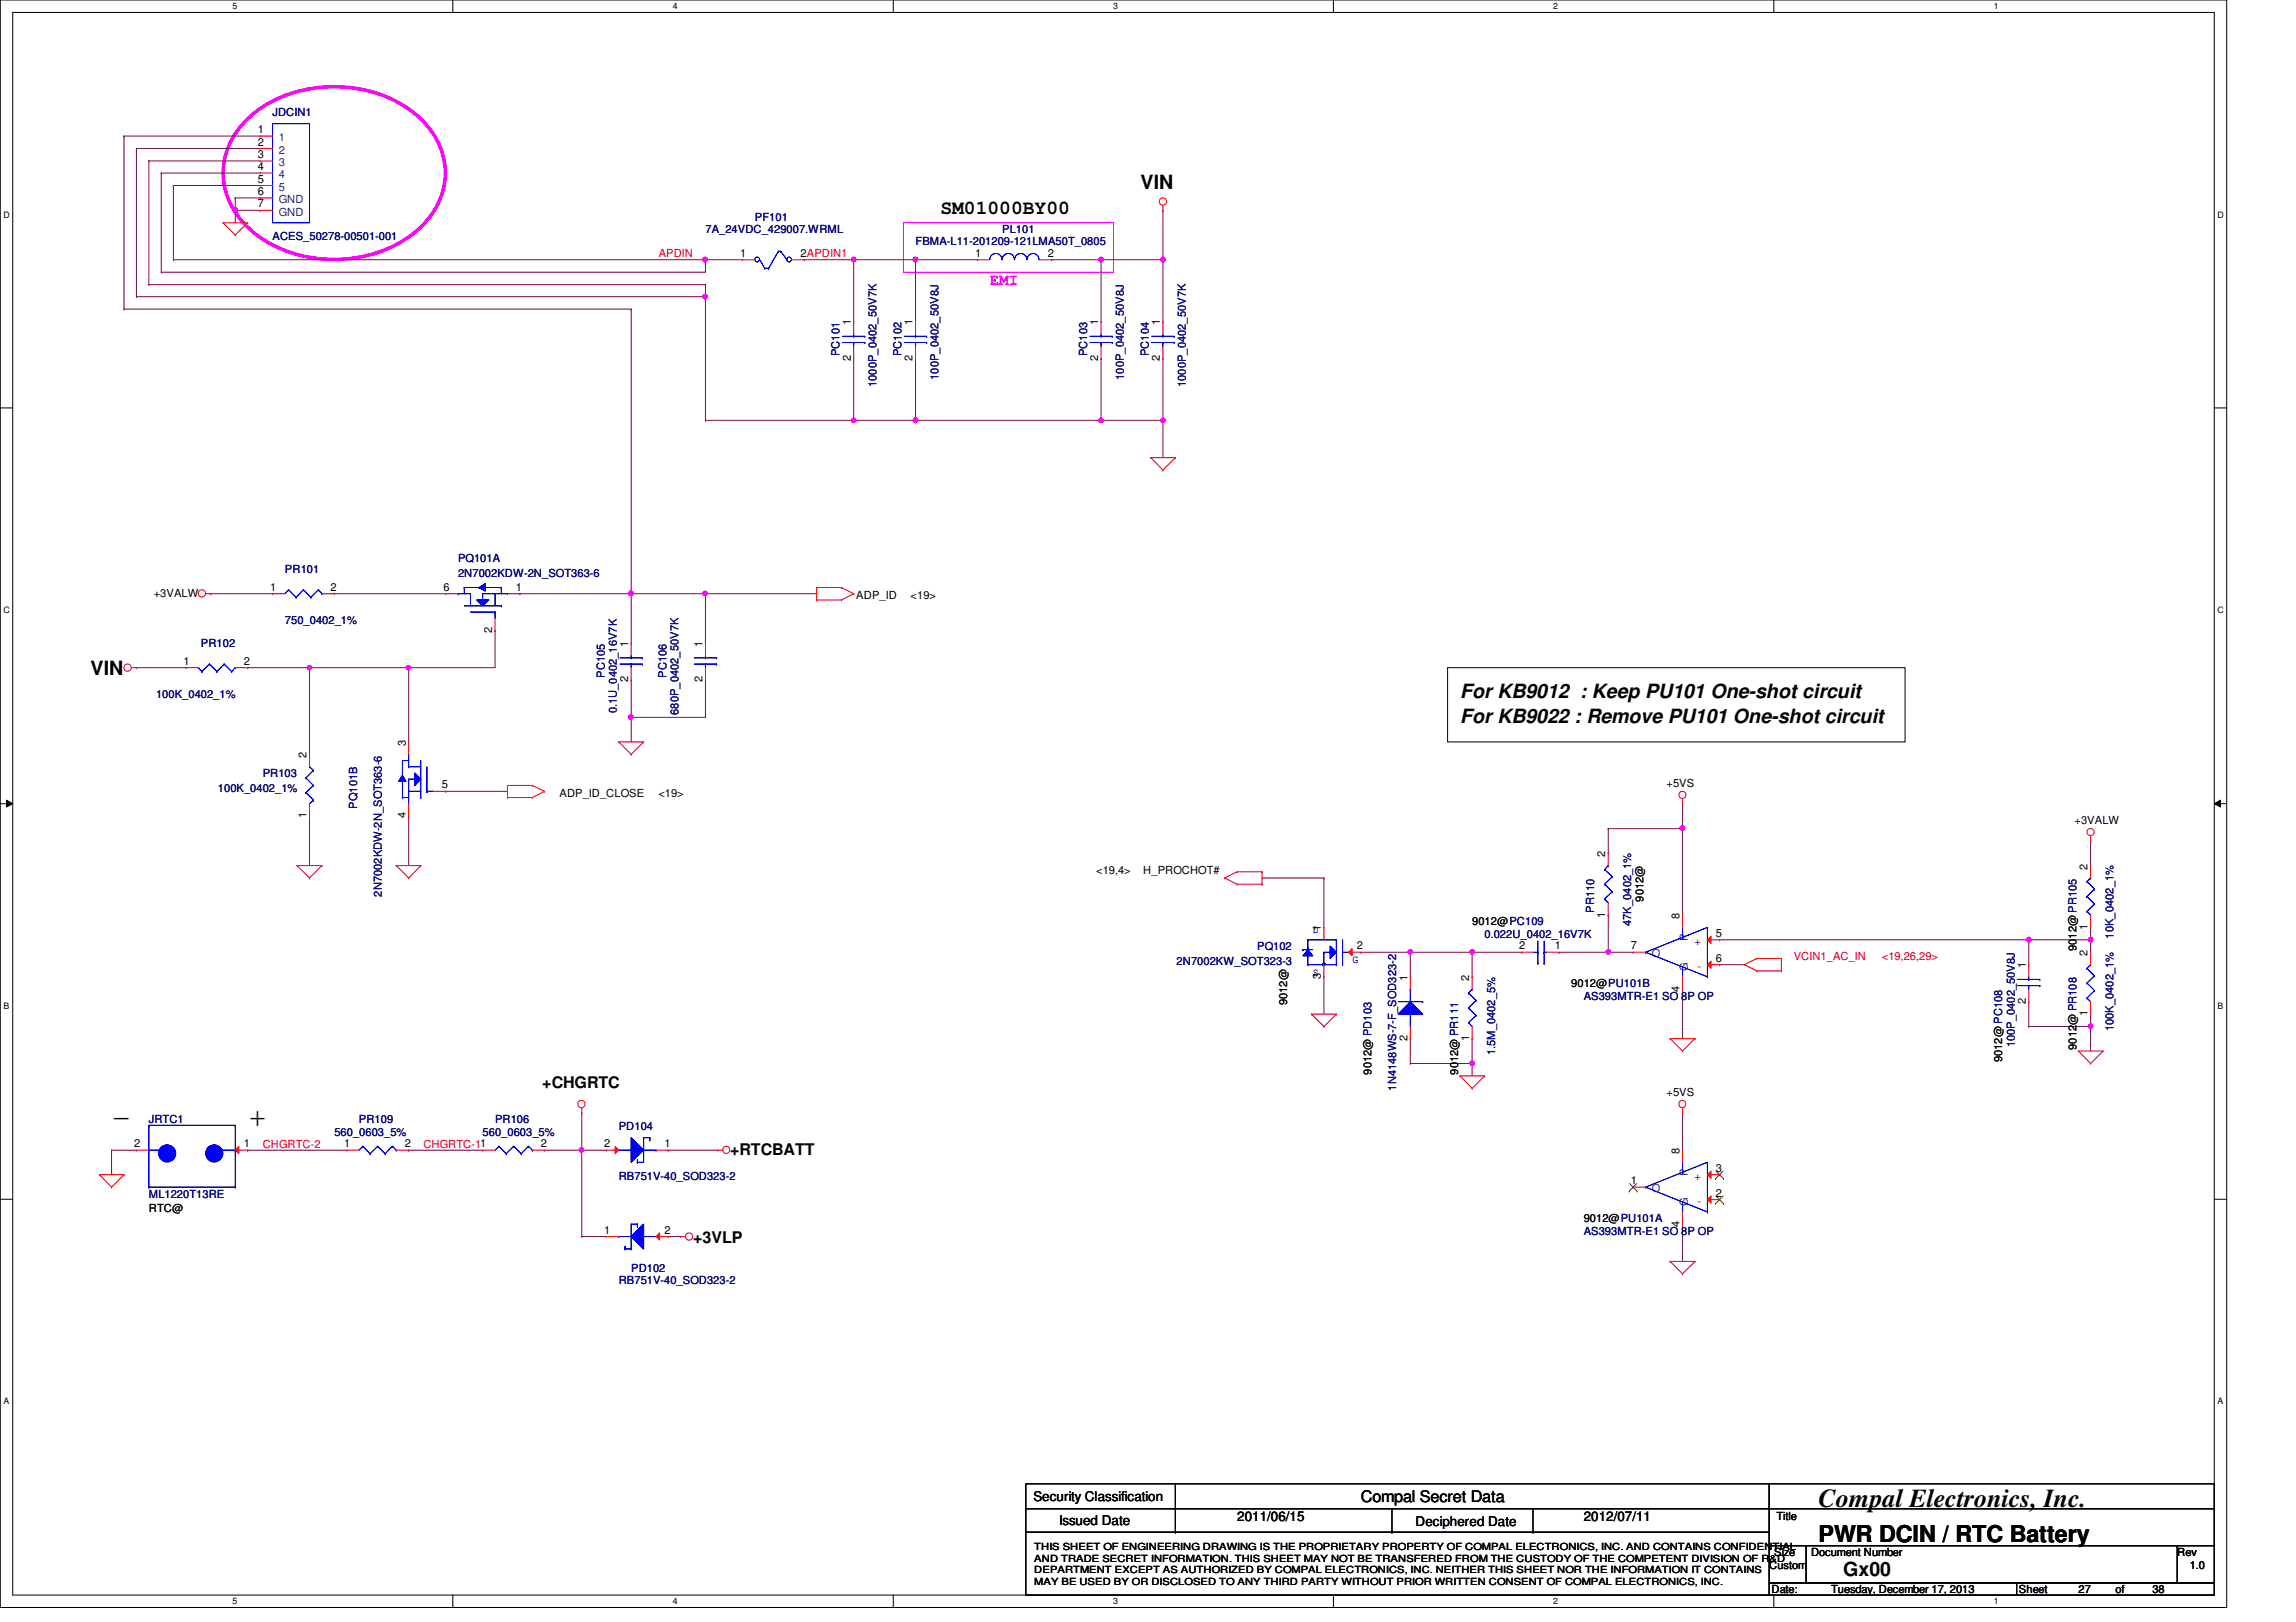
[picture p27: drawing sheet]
<svg xmlns="http://www.w3.org/2000/svg" width="297mm" height="210mm" viewBox="0 0 297 210" stroke-linecap="round" stroke-linejoin="round" font-family="sans-serif">
<defs><g id="words">
<g font-size="4.3">
<text x="14.4" y="145.8">-</text>
<text x="32" y="145.8">+</text>
</g>
<text font-size="3.3" x="235.3" y="195.1">Compal Electronics, Inc.</text>
<text font-size="3" x="235.3" y="199.6">PWR DCIN / RTC Battery</text>
<g font-size="2.5">
<text x="121.7" y="27.7">SM01000BY00</text>
<text x="147.6" y="24.5">VIN</text>
<text x="11.7" y="87.3">VIN</text>
<text x="188.9" y="93.6">For KB9022 : Remove PU101 One-shot circuit</text>
<text x="188.9" y="90.3">For KB9012 : Keep PU101 One-shot circuit</text>
<text x="238.5" y="204">Gx00</text>
</g>
<text font-size="2.1" fill="#f0f" x="128.1" y="36.9">EMI</text>
<g font-size="2.1">
<text x="70.1" y="140.8">+CHGRTC</text>
<text x="94.4" y="149.4">+RTCBATT</text>
<text x="89.7" y="160.8">+3VLP</text>
<text x="176.1" y="194.4">Compal Secret Data</text>
</g>
<g font-size="1.7">
<text x="133.7" y="194.3">Security Classification</text>
<text x="137" y="197.3">Issued Date</text>
<text x="160.1" y="196.8">2011/06/15</text>
<text x="183.1" y="197.5">Deciphered Date</text>
<text x="204.9" y="196.8">2012/07/11</text>
</g>
<g font-size="1.4">
<text x="33.4" y="17.2">1</text>
<text x="33.4" y="20.4">3</text>
<text x="33.4" y="22">4</text>
<text x="33.4" y="23.6">5</text>
<text x="33.4" y="18.8">2</text>
<text x="33.4" y="25.2">6</text>
<text x="33.4" y="26.8">7</text>
<text x="95.8" y="33.2">1</text>
<text x="103.5" y="33.2">2APDIN1</text>
<text x="126.1" y="33.2">1</text>
<text x="135.5" y="33.2">2</text>
<text x="110.1" y="46.7" transform="rotate(-90 110.1 46.7)">2</text>
<text x="110.1" y="42.1" transform="rotate(-90 110.1 42.1)">1</text>
<text x="118.1" y="46.7" transform="rotate(-90 118.1 46.7)">2</text>
<text x="118.1" y="42.1" transform="rotate(-90 118.1 42.1)">1</text>
<text x="142.1" y="46.7" transform="rotate(-90 142.1 46.7)">2</text>
<text x="142.1" y="42.1" transform="rotate(-90 142.1 42.1)">1</text>
<text x="150.1" y="46.7" transform="rotate(-90 150.1 46.7)">2</text>
<text x="150.1" y="42.1" transform="rotate(-90 150.1 42.1)">1</text>
<text x="19.9" y="77.2">+3VALW</text>
<text x="35" y="76.5">1</text>
<text x="42.8" y="76.5">2</text>
<text x="57.4" y="76.5">6</text>
<text x="66.8" y="76.5">1</text>
<text x="110.8" y="77.5">ADP_ID</text>
<text x="117.8" y="77.5">&lt;19&gt;</text>
<text x="63.7" y="81.9" transform="rotate(-90 63.7 81.9)">2</text>
<text x="81.3" y="83.7" transform="rotate(-90 81.3 83.7)">1</text>
<text x="90.9" y="83.7" transform="rotate(-90 90.9 83.7)">1</text>
<text x="23.7" y="86">1</text>
<text x="31.5" y="86">2</text>
<text x="81.3" y="88.3" transform="rotate(-90 81.3 88.3)">2</text>
<text x="90.9" y="88.3" transform="rotate(-90 90.9 88.3)">2</text>
<text x="39.7" y="98.1" transform="rotate(-90 39.7 98.1)">2</text>
<text x="52.5" y="96.5" transform="rotate(-90 52.5 96.5)">3</text>
<text x="215.6" y="101.9">+5VS</text>
<text x="39.7" y="105.9" transform="rotate(-90 39.7 105.9)">1</text>
<text x="52.5" y="105.9" transform="rotate(-90 52.5 105.9)">4</text>
<text x="57.1" y="102">5</text>
<text x="72.4" y="103.1">ADP_ID_CLOSE</text>
<text x="85.2" y="103.1">&lt;19&gt;</text>
<text x="268.4" y="106.6">+3VALW</text>
<text x="141.8" y="113.1">&lt;19,4&gt;</text>
<text x="147.9" y="113.1">H_PROCHOT#</text>
<text x="207.7" y="110.9" transform="rotate(-90 207.7 110.9)">2</text>
<text x="270.1" y="112.5" transform="rotate(-90 270.1 112.5)">2</text>
<text x="190.5" y="119.8">9012@PC109</text>
<text x="207.7" y="118.7" transform="rotate(-90 207.7 118.7)">1</text>
<text x="212.6" y="116.7" transform="rotate(-90 212.6 116.7)">9012@</text>
<text x="217.3" y="118.9" transform="rotate(-90 217.3 118.9)">8</text>
<text x="170.9" y="120.5" transform="rotate(-90 170.9 120.5)">1</text>
<text x="175.6" y="122.9">2</text>
<text x="196.6" y="122.9">2</text>
<text x="201.2" y="122.9">1</text>
<text x="211" y="122.9">7</text>
<text x="222" y="121.2">5</text>
<text x="222" y="124.5">6</text>
<text x="262.1" y="125.3" transform="rotate(-90 262.1 125.3)">1</text>
<text x="268.6" y="123.1" transform="rotate(-90 268.6 123.1)">9012@ PR105</text>
<text x="270.1" y="123.7" transform="rotate(-90 270.1 123.7)">2</text>
<text x="270.1" y="120.3" transform="rotate(-90 270.1 120.3)">1</text>
<text x="166.5" y="130.1" transform="rotate(-90 166.5 130.1)">9012@</text>
<text x="170.9" y="126.7" transform="rotate(-90 170.9 126.7)">3</text>
<text x="182.1" y="126.9" transform="rotate(-90 182.1 126.9)">1</text>
<text x="190.1" y="126.9" transform="rotate(-90 190.1 126.9)">2</text>
<text x="203.3" y="127.8">9012@PU101B</text>
<text x="217.3" y="128.3" transform="rotate(-90 217.3 128.3)">4</text>
<text x="262.1" y="129.9" transform="rotate(-90 262.1 129.9)">2</text>
<text x="270.1" y="131.5" transform="rotate(-90 270.1 131.5)">1</text>
<text x="182.1" y="134.7" transform="rotate(-90 182.1 134.7)">2</text>
<text x="190.1" y="134.7" transform="rotate(-90 190.1 134.7)">1</text>
<text x="259" y="137.5" transform="rotate(-90 259 137.5)">9012@ PC108</text>
<text x="268.6" y="135.8" transform="rotate(-90 268.6 135.8)">9012@ PR108</text>
<text x="177.4" y="139.1" transform="rotate(-90 177.4 139.1)">9012@ PD103</text>
<text x="188.6" y="139.1" transform="rotate(-90 188.6 139.1)">9012@ PR111</text>
<text x="215.6" y="141.9">+5VS</text>
<text x="17.4" y="148.5">2</text>
<text x="31.5" y="148.5">1</text>
<text x="44.5" y="148.5">1</text>
<text x="52.4" y="148.5">2</text>
<text x="70" y="148.5">2</text>
<text x="78.1" y="148.5">2</text>
<text x="86" y="148.5">1</text>
<text x="217.3" y="149.3" transform="rotate(-90 217.3 149.3)">8</text>
<text x="211" y="153.2">1</text>
<text x="222" y="151.6">3</text>
<text x="222" y="154.9">2</text>
<text x="19.3" y="156.9">RTC@</text>
<text x="78.1" y="159.6">1</text>
<text x="86" y="159.6">2</text>
<text x="204.9" y="158.2">9012@PU101A</text>
<text x="217.3" y="158.7" transform="rotate(-90 217.3 158.7)">4</text>
<text x="229.8" y="196.8">Title</text>
<text x="228.9" y="203">Custom</text>
<text x="229.5" y="201.4">Size</text>
<text x="234.3" y="201.4">Document Number</text>
<text x="281.7" y="201.4">Rev</text>
<text x="283.3" y="203">1.0</text>
<text x="229.2" y="206.2">Date:</text>
<text x="236.9" y="206.2">Tuesday, December 17, 2013</text>
<text x="261.2" y="206.2">Sheet</text>
<text x="268.9" y="206.2">27</text>
<text x="273.7" y="206.2">of</text>
<text x="278.5" y="206.2">38</text>
</g>
<g font-size="1.4" fill="#000080">
<text x="35.3" y="15">JDCIN1</text>
<text x="97.7" y="28.6">PF101</text>
<text x="35.3" y="31.1">ACES_50278-00501-001</text>
<text x="91.3" y="30.2">7A_24VDC_429007.WRML</text>
<text x="118.4" y="31.7">FBMA-L11-201209-121LMA50T_0805</text>
<text x="129.7" y="30.2">PL101</text>
<text x="108.6" y="46.1" transform="rotate(-90 108.6 46.1)">PC101</text>
<text x="116.6" y="46.1" transform="rotate(-90 116.6 46.1)">PC102</text>
<text x="140.6" y="46.1" transform="rotate(-90 140.6 46.1)">PC103</text>
<text x="148.6" y="46.1" transform="rotate(-90 148.6 46.1)">PC104</text>
<text x="113.4" y="50.1" transform="rotate(-90 113.4 50.1)">1000P_0402_50V7K</text>
<text x="121.4" y="49.1" transform="rotate(-90 121.4 49.1)">100P_0402_50V8J</text>
<text x="145.4" y="49.1" transform="rotate(-90 145.4 49.1)">100P_0402_50V8J</text>
<text x="153.4" y="50.1" transform="rotate(-90 153.4 50.1)">1000P_0402_50V7K</text>
<text x="36.9" y="74.2">PR101</text>
<text x="59.3" y="72.7">PQ101A</text>
<text x="59.3" y="74.6">2N7002KDW-2N_SOT363-6</text>
<text x="26" y="83.8">PR102</text>
<text x="36.9" y="80.7">750_0402_1%</text>
<text x="78.2" y="87.7" transform="rotate(-90 78.2 87.7)">PC105</text>
<text x="86.2" y="87.7" transform="rotate(-90 86.2 87.7)">PC106</text>
<text x="20.2" y="90.3">100K_0402_1%</text>
<text x="79.8" y="92.3" transform="rotate(-90 79.8 92.3)">0.1U_0402_16V7K</text>
<text x="87.8" y="92.5" transform="rotate(-90 87.8 92.5)">680P_0402_50V7K</text>
<text x="34" y="100.6">PR103</text>
<text x="28.2" y="102.5">100K_0402_1%</text>
<text x="46.2" y="104.6" transform="rotate(-90 46.2 104.6)">PQ101B</text>
<text x="49.4" y="116" transform="rotate(-90 49.4 116)">2N7002KDW-2N_SOT363-6</text>
<text x="206.2" y="118.1" transform="rotate(-90 206.2 118.1)">PR110</text>
<text x="211" y="119.8" transform="rotate(-90 211 119.8)">47K_0402_1%</text>
<text x="152.2" y="124.9">2N7002KW_SOT323-3</text>
<text x="162.6" y="123">PQ102</text>
<text x="192.1" y="121.4">0.022U_0402_16V7K</text>
<text x="273.4" y="121.5" transform="rotate(-90 273.4 121.5)">10K_0402_1%</text>
<text x="204.9" y="129.4">AS393MTR-E1 SO 8P OP</text>
<text x="193.4" y="136.5" transform="rotate(-90 193.4 136.5)">1.5M_0402_5%</text>
<text x="260.6" y="135.6" transform="rotate(-90 260.6 135.6)">100P_0402_50V8J</text>
<text x="273.4" y="133.5" transform="rotate(-90 273.4 133.5)">100K_0402_1%</text>
<text x="180.6" y="141.1" transform="rotate(-90 180.6 141.1)">1N4148WS-7-F_SOD323-2</text>
<text x="19.3" y="145.4">JRTC1</text>
<text x="43.3" y="147">560_0603_5%</text>
<text x="46.4" y="145.4">PR109</text>
<text x="62.4" y="147">560_0603_5%</text>
<text x="64" y="145.4">PR106</text>
<text x="80" y="146.2">PD104</text>
<text x="19.3" y="155">ML1220T13RE</text>
<text x="80" y="152.7">RB751V-40_SOD323-2</text>
<text x="204.9" y="159.8">AS393MTR-E1 SO 8P OP</text>
<text x="80" y="166.2">RB751V-40_SOD323-2</text>
<text x="81.7" y="164.6">PD102</text>
</g>
<g font-size="1.4" fill="#004080">
<text x="36.1" y="18.3">1</text>
<text x="36.1" y="21.5">3</text>
<text x="36.1" y="23.1">4</text>
<text x="36.1" y="19.9">2</text>
<text x="36.1" y="24.7">5</text>
<text x="36.1" y="26.3">GND</text>
<text x="36.1" y="27.9">GND</text>
<text x="213.7" y="123.9">O</text>
<text x="218.4" y="125.6" transform="rotate(-90 218.4 125.6)">G</text>
<text x="218.4" y="121.8" transform="rotate(-90 218.4 121.8)">P</text>
<text x="219.2" y="122.3">+</text>
<text x="219.6" y="125.5">-</text>
<text x="213.7" y="154.3">O</text>
<text x="218.4" y="152.2" transform="rotate(-90 218.4 152.2)">P</text>
<text x="219.2" y="152.7">+</text>
<text x="219.6" y="155.9">-</text>
<text x="218.4" y="156" transform="rotate(-90 218.4 156)">G</text>
</g>
<g font-size="1.4" fill="#f00">
<text x="85.2" y="33.3">APDIN</text>
<text x="232.1" y="124.2">VCIN1_AC_IN</text>
<text x="243.5" y="124.2">&lt;19,26,29&gt;</text>
<text x="34" y="148.5">CHGRTC-2</text>
<text x="54.8" y="148.5">CHGRTC-11</text>
</g>
<g font-size="1.4" fill="#00f">
<text x="169.8" y="120.7">D</text>
<text x="175" y="124.6">G</text>
<text x="169.8" y="126.3">S</text>
</g>
<g font-size="1.3">
<text x="133.8" y="200.6">THIS SHEET OF ENGINEERING DRAWING IS THE PROPRIETARY PROPERTY OF COMPAL ELECTRONICS, INC. AND CONTAINS CONFIDENTIAL</text>
<text x="133.8" y="202.1">AND TRADE SECRET INFORMATION. THIS SHEET MAY NOT BE TRANSFERED FROM THE CUSTODY OF THE COMPETENT DIVISION OF R&amp;D</text>
<text x="133.8" y="203.6">DEPARTMENT EXCEPT AS AUTHORIZED BY COMPAL ELECTRONICS, INC. NEITHER THIS SHEET NOR THE INFORMATION IT CONTAINS</text>
<text x="133.8" y="205.1">MAY BE USED BY OR DISCLOSED TO ANY THIRD PARTY WITHOUT PRIOR WRITTEN CONSENT OF COMPAL ELECTRONICS, INC.</text>
</g>
<g font-size="1.1">
<text x="30.1" y="1.1">5</text>
<text x="87" y="1.1">4</text>
<text x="144" y="1.1">3</text>
<text x="201" y="1.1">2</text>
<text x="257.9" y="1.1">1</text>
<text x=".5" y="28.2">D</text>
<text x="286.9" y="28.2">D</text>
<text x=".5" y="79.3">C</text>
<text x="286.9" y="79.3">C</text>
<text x=".5" y="130.6">B</text>
<text x="286.9" y="130.6">B</text>
<text x=".5" y="181.7">A</text>
<text x="286.9" y="181.7">A</text>
<text x="30.1" y="207.6">5</text>
<text x="87" y="207.6">4</text>
<text x="144" y="207.6">3</text>
<text x="201" y="207.6">2</text>
<text x="257.9" y="207.6">1</text>
</g>
</g></defs>
<path d="M0 0h288.1v208h-288.1zM1.6 1.6h284.9v204.8h-284.9z" fill="none" stroke="#000" stroke-width=".13"/>
<g fill="#fff">
<path d="M30.1 .2h.6v1.2h-.6z"/>
<path d="M30.1 206.6h.6v1.2h-.6z"/>
</g>
<path d="M58.6 0v1.6M58.6 206.4v1.6" fill="none" stroke="#000" stroke-width=".13"/>
<g fill="#fff">
<path d="M87 .2h.6v1.2h-.6z"/>
<path d="M87 206.6h.6v1.2h-.6z"/>
</g>
<path d="M115.6 0v1.6M115.6 206.4v1.6" fill="none" stroke="#000" stroke-width=".13"/>
<g fill="#fff">
<path d="M144 .2h.6v1.2h-.6z"/>
<path d="M144 206.6h.6v1.2h-.6z"/>
</g>
<path d="M172.5 0v1.6M172.5 206.4v1.6" fill="none" stroke="#000" stroke-width=".13"/>
<g fill="#fff">
<path d="M201 .2h.5v1.2h-.5z"/>
<path d="M201 206.6h.5v1.2h-.5z"/>
</g>
<path d="M229.5 0v1.6M229.5 206.4v1.6" fill="none" stroke="#000" stroke-width=".13"/>
<g fill="#fff">
<path d="M257.9 .2h.6v1.2h-.6z"/>
<path d="M257.9 206.6h.6v1.2h-.6z"/>
<path d="M.5 27.2h.7v1.2h-.7z"/>
<path d="M286.9 27.2h.8v1.2h-.8z"/>
<path d="M.5 78.4h.7v1.1h-.7z"/>
<path d="M286.9 78.4h.8v1.1h-.8z"/>
</g>
<path d="M0 52.8h1.6M286.5 52.8h1.6" fill="none" stroke="#000" stroke-width=".13"/>
<g fill="#fff">
<path d="M.5 129.6h.7v1.2h-.7z"/>
<path d="M286.9 129.6h.7v1.2h-.7z"/>
</g>
<path d="M0 104h1.6M.8 103.5l.8 .5-.8 .4zM286.5 104l.8-.5v.9zM286.5 104h1.6" fill="none" stroke="#000" stroke-width=".13"/>
<path d="M.8 103.5l.8 .5-.8 .4zM286.5 104l.8-.5v.9z" fill="#000"/>
<g fill="#fff">
<path d="M.5 180.8h.7v1.1h-.7z"/>
<path d="M286.9 180.8h.7v1.1h-.7z"/>
</g>
<path d="M187.3 86.4h59.2v9.6h-59.2zM0 155.2h1.6M286.5 155.2h1.6" fill="none" stroke="#000" stroke-width=".13"/>
<path d="M116.9 28.8h27.2v6.4h-27.2z" fill="none" stroke="#f0f" stroke-width=".13"/>
<path d="M31.6 15.8a16.3 16.3 0 0 1 13.2-4.5 15.3 15.3 0 0 1 10.8 5.4 9.2 9.2 0 0 1-.8 12.3 16.5 16.5 0 0 1-14.7 4.3 14.3 14.3 0 0 1-10-6.3 9.2 9.2 0 0 1 1.5-11.2z" fill="none" stroke="#f0f" stroke-width=".47"/>
<path d="M217.7 107.2h.1M217.7 107.2v11.2M217.7 158.4h.1M217.7 158.4v4.8" fill="none" stroke="#800040" stroke-width=".13"/>
<circle cx="217.7" cy="107.2" r=".31" fill="#f0f"/>
<circle cx="217.7" cy="107.2" r=".31" fill="none" stroke="#f0f" stroke-width=".13"/>
<path d="M208.1 107.2h.1M208.1 118.4h.1M208.1 107.2v3.2M208.1 118.4v4.8M208.1 107.2h9.6M208.1 123.2h.1M208.1 123.2h3.2" fill="none" stroke="#800040" stroke-width=".13"/>
<circle cx="208.1" cy="123.2" r=".3" fill="#f0f"/>
<circle cx="208.1" cy="123.2" r=".3" fill="none" stroke="#f0f" stroke-width=".13"/>
<path d="M190.5 123.2h.1M190.5 123.2h6.4" fill="none" stroke="#800040" stroke-width=".13"/>
<circle cx="190.5" cy="123.2" r=".3" fill="#f0f"/>
<circle cx="190.5" cy="123.2" r=".3" fill="none" stroke="#f0f" stroke-width=".13"/>
<path d="M182.5 123.2h.1M182.5 134.4h.1M182.5 137.6h.1M182.5 123.2h8M182.5 123.2v3.2M182.5 134.4v3.2M182.5 137.6h8M190.5 123.2h.1M190.5 137.6h.1M190.5 123.2v3.2M190.5 137.6v1.6" fill="none" stroke="#800040" stroke-width=".13"/>
<circle cx="190.4" cy="137.6" r=".31" fill="#f0f"/>
<circle cx="190.4" cy="137.6" r=".31" fill="none" stroke="#f0f" stroke-width=".13"/>
<path d="M176.1 123.2h.1M176.1 123.2h6.4" fill="none" stroke="#800040" stroke-width=".13"/>
<circle cx="182.5" cy="123.2" r=".3" fill="#f0f"/>
<circle cx="182.5" cy="123.2" r=".3" fill="none" stroke="#f0f" stroke-width=".13"/>
<g fill="none" stroke="#800040" stroke-width=".13">
<path d="M163.3 113.6h.1M163.3 113.6h8M171.3 113.6h.1M171.3 113.6v6.4M217.7 104h.1M217.7 104v3.2M171.3 126.4h.1M171.3 126.4v4.8M190.5 134.4h.1M190.5 134.4v3.2M201.7 123.2h.1M201.7 123.2h6.4"/>
<path d="M217.7 128h.1M217.7 128v6.4M222.5 124.8h.1M222.5 124.8h3.2M32 148.8h.1M32 148.8h12.9M52.9 148.8h.1M52.9 148.8h9.5M70.4 148.8h.1M70.4 148.8h4.9M75.3 148.8h.1M75.3 148.8v11.2"/>
<path d="M217.7 144h.1M217.7 144v4.8"/>
</g>
<circle cx="75.2" cy="148.8" r=".3" fill="#f0f"/>
<circle cx="75.2" cy="148.8" r=".3" fill="none" stroke="#f0f" stroke-width=".13"/>
<g fill="none" stroke="#800040" stroke-width=".13">
<path d="M262.5 121.6h.1M262.5 121.6v3.2M270.5 131.2h.1M270.5 120h.1M270.5 132.8h.1M270.5 120v1.6M270.5 131.2v4.8M14.4 148.8h.1M14.4 148.8v3.2M14.4 148.8h3.2M75.3 160h.1M75.3 160h3.1"/>
<path d="M86.4 160h.1M86.4 160h1.6"/>
</g>
<circle cx="270.5" cy="132.8" r=".3" fill="#f0f"/>
<circle cx="270.5" cy="132.8" r=".3" fill="none" stroke="#f0f" stroke-width=".13"/>
<path d="M270.5 108.8h.1M270.5 108.8v3.2M262.5 129.6h.1M262.5 132.8h.1M262.5 121.6h.1M262.5 129.6v3.2M262.5 132.8h8M262.5 121.6h8" fill="none" stroke="#800040" stroke-width=".13"/>
<circle cx="270.5" cy="121.6" r=".31" fill="#f0f"/>
<circle cx="270.5" cy="121.6" r=".31" fill="none" stroke="#f0f" stroke-width=".13"/>
<circle cx="262.5" cy="121.6" r=".31" fill="#f0f"/>
<circle cx="262.5" cy="121.6" r=".31" fill="none" stroke="#f0f" stroke-width=".13"/>
<g fill="none" stroke="#800040" stroke-width=".13">
<path d="M16 40h.1M16 40h65.7M27.3 76.8h.1M27.3 76.8h8M81.7 76.8h.1M81.7 76.8v6.4M17.6 86.4h.1M17.6 86.4h6.4M32 86.4h.1M32 86.4h8M40 86.4h.1M40 86.4v11.2"/>
<path d="M40 105.6h.1M40 105.6v6.4M52.9 105.6h.1M52.9 105.6v6.4M57.7 102.4h.1M57.7 102.4h8M222.5 121.6h.1M222.5 121.6h40M270.5 121.6h.1M270.5 121.6v1.6"/>
</g>
<circle cx="81.6" cy="76.8" r=".31" fill="#f0f"/>
<circle cx="81.6" cy="76.8" r=".31" fill="none" stroke="#f0f" stroke-width=".13"/>
<path d="M91.3 76.8h.1M91.3 76.8v6.4" fill="none" stroke="#800040" stroke-width=".13"/>
<circle cx="91.2" cy="76.8" r=".3" fill="#f0f"/>
<circle cx="91.2" cy="76.8" r=".3" fill="none" stroke="#f0f" stroke-width=".13"/>
<path d="M91.3 76.8h.1M91.3 76.8h14.4M81.7 92.8h.1M81.7 92.8v3.2M91.3 88h.1M91.3 88v4.8h-9.6" fill="none" stroke="#800040" stroke-width=".13"/>
<circle cx="81.6" cy="92.8" r=".31" fill="#f0f"/>
<circle cx="81.6" cy="92.8" r=".31" fill="none" stroke="#f0f" stroke-width=".13"/>
<path d="M67.3 76.8h.1M67.3 76.8h24M81.7 76.8h.1M81.7 88h.1M81.7 88v4.8" fill="none" stroke="#800040" stroke-width=".13"/>
<circle cx="81.6" cy="76.8" r=".31" fill="#f0f"/>
<circle cx="81.6" cy="76.8" r=".31" fill="none" stroke="#f0f" stroke-width=".13"/>
<path d="M40 86.4h.1M40 86.4h12.9" fill="none" stroke="#800040" stroke-width=".13"/>
<circle cx="52.8" cy="86.4" r=".3" fill="#f0f"/>
<circle cx="52.8" cy="86.4" r=".3" fill="none" stroke="#f0f" stroke-width=".13"/>
<circle cx="40" cy="86.4" r=".3" fill="#f0f"/>
<circle cx="40" cy="86.4" r=".3" fill="none" stroke="#f0f" stroke-width=".13"/>
<path d="M118.4 33.6h.1M118.4 33.6h8M136.1 33.6h.1M136.1 33.6h6.3M43.3 76.8h.1M43.3 76.8h14.4M52.9 86.4h.1M52.9 86.4v9.6M64 81.6h.1M64 81.6v4.8h-11.1" fill="none" stroke="#800040" stroke-width=".13"/>
<circle cx="118.4" cy="33.6" r=".31" fill="#f0f"/>
<circle cx="118.4" cy="33.6" r=".31" fill="none" stroke="#f0f" stroke-width=".13"/>
<path d="M104.1 33.6h.1M104.1 33.6h14.3M110.4 33.6h.1M81.7 40h.1M81.7 40v36.8M91.3 54.4h.1M91.3 54.4h19.1M118.4 54.4h.1M118.4 54.4h24" fill="none" stroke="#800040" stroke-width=".13"/>
<circle cx="118.4" cy="54.4" r=".3" fill="#f0f"/>
<circle cx="118.4" cy="54.4" r=".3" fill="none" stroke="#f0f" stroke-width=".13"/>
<path d="M150.4 33.6h.1M150.4 33.6v8M150.4 54.4h.1M150.4 54.4v4.8" fill="none" stroke="#800040" stroke-width=".13"/>
<circle cx="150.4" cy="54.4" r=".3" fill="#f0f"/>
<circle cx="150.4" cy="54.4" r=".3" fill="none" stroke="#f0f" stroke-width=".13"/>
<path d="M110.4 54.4h.1M110.4 54.4h8" fill="none" stroke="#800040" stroke-width=".13"/>
<circle cx="118.4" cy="54.4" r=".3" fill="#f0f"/>
<circle cx="118.4" cy="54.4" r=".3" fill="none" stroke="#f0f" stroke-width=".13"/>
<circle cx="110.4" cy="54.4" r=".3" fill="#f0f"/>
<circle cx="110.4" cy="54.4" r=".3" fill="none" stroke="#f0f" stroke-width=".13"/>
<path d="M110.4 33.6h.1M110.4 33.6v8M118.4 33.6h.1M118.4 33.6v8" fill="none" stroke="#800040" stroke-width=".13"/>
<circle cx="110.4" cy="33.6" r=".31" fill="#f0f"/>
<circle cx="110.4" cy="33.6" r=".31" fill="none" stroke="#f0f" stroke-width=".13"/>
<path d="M142.4 33.6h.1M142.4 33.6v8M142.4 33.6h8M110.4 46.4h.1M110.4 46.4v8M118.4 46.4h.1M118.4 46.4v8M142.4 46.4h.1M142.4 46.4v8" fill="none" stroke="#800040" stroke-width=".13"/>
<circle cx="142.4" cy="33.6" r=".31" fill="#f0f"/>
<circle cx="142.4" cy="33.6" r=".31" fill="none" stroke="#f0f" stroke-width=".13"/>
<path d="M142.4 54.4h.1M150.4 46.4h.1M150.4 46.4v8h-8" fill="none" stroke="#800040" stroke-width=".13"/>
<circle cx="142.4" cy="54.4" r=".3" fill="#f0f"/>
<circle cx="142.4" cy="54.4" r=".3" fill="none" stroke="#f0f" stroke-width=".13"/>
<path d="M91.3 33.6h.1M91.3 38.4h.1M91.3 33.6h4.8M91.3 38.4v16" fill="none" stroke="#800040" stroke-width=".13"/>
<circle cx="91.2" cy="38.4" r=".3" fill="#f0f"/>
<circle cx="91.2" cy="38.4" r=".3" fill="none" stroke="#f0f" stroke-width=".13"/>
<path d="M150.4 27.2h.1M150.4 27.2v6.4" fill="none" stroke="#800040" stroke-width=".13"/>
<circle cx="150.4" cy="33.6" r=".31" fill="#f0f"/>
<circle cx="150.4" cy="33.6" r=".31" fill="none" stroke="#f0f" stroke-width=".13"/>
<path d="M22.4 33.6h.1M22.4 33.6h68.9" fill="none" stroke="#800040" stroke-width=".13"/>
<circle cx="91.2" cy="33.6" r=".31" fill="#f0f"/>
<circle cx="91.2" cy="33.6" r=".31" fill="none" stroke="#f0f" stroke-width=".13"/>
<g fill="none" stroke="#800040" stroke-width=".13">
<path d="M17.6 38.4h.1M19.3 36.8h.1M19.3 36.8h72M20.9 35.2h.1M30.4 27.2h.1M30.4 25.6h.1M30.4 27.2v1.6M30.4 25.6h3.3M30.4 27.2h3.3M91.3 33.6h.1M91.3 36.8h.1M91.3 33.6v1.6h-70.4"/>
<path d="M91.3 36.8v1.6h-73.7"/>
</g>
<circle cx="30.4" cy="27.2" r=".3" fill="#f0f"/>
<circle cx="30.4" cy="27.2" r=".3" fill="none" stroke="#f0f" stroke-width=".13"/>
<g fill="none" stroke="#800040" stroke-width=".13">
<path d="M16 17.6h.1M16 17.6h17.7M16 17.6v22.4M17.6 19.2h.1M17.6 19.2h16.1M17.6 19.2v19.2M19.3 20.8h.1M19.3 20.8h14.4M19.3 20.8v16M20.9 22.4h.1M20.9 22.4v12.8M20.9 22.4h12.8"/>
<path d="M22.4 24h.1M22.4 24h11.3M22.4 24v9.6M30.4 25.6h.1M30.4 25.6v1.6M75.3 144h.1M75.3 148.8h.1M75.3 148.8h3.1M75.3 144v4.8M86.4 148.8h.1M86.4 148.8h6.5"/>
</g>
<g fill="none" stroke="#f00" stroke-width=".13">
<path d="M28.9 28.8h.1M28.9 28.8h3.1M28.9 28.8l1.5 1.6M30.4 30.4h.1M32 28.8h.1M32 28.8l-1.6 1.6M150.4 27.2h.1M150.4 26.6v.6M148.9 59.2h.1M148.9 59.2h3.2M148.9 59.2l1.5 1.6M152.1 59.2h.1"/>
<path d="M152.1 59.2l-1.7 1.6M26.6 76.8h.7M27.3 76.8h.1M105.7 77.6h.1M105.7 76h.1M105.7 77.6h3.2M105.7 76v1.6M105.7 76h3.2M108.9 77.6h.1M108.9 76h.1M108.9 76l1.5 .8M110.4 76.8h.1"/>
<path d="M110.4 76.8l-1.5 .8M150.4 60.8h.1M17 86.4h.6M17.6 86.4h.1M80 96h.1M80 96h3.3M80 96l1.7 1.6M81.7 97.6h.1M83.3 96h.1M83.3 96l-1.6 1.6M38.4 112h.1M38.4 112h3.3"/>
<path d="M38.4 112l1.6 1.6M40 113.6h.1M41.7 112h.1M41.7 112l-1.7 1.6M51.3 112h.1M51.3 112h3.1M51.3 112l1.6 1.6M52.9 113.6h.1M54.4 112h.1M54.4 112l-1.5 1.6M65.7 103.2h.1M65.7 101.6h.1"/>
<path d="M65.7 103.2h3.2M65.7 101.6v1.6M65.7 101.6h3.2M68.9 103.2h.1M68.9 101.6h.1M68.9 101.6l1.5 .8M70.4 102.4h.1M70.4 102.4l-1.5 .8M158.4 113.6h.1M158.4 113.6l1.7 .8M160.1 114.4h.1M160.1 112.8h.1"/>
<path d="M160.1 114.4h3.2M160.1 112.8l-1.7 .8M160.1 112.8h3.2M163.3 112.8h.1M163.3 114.4h.1M163.3 112.8v1.6M217.7 104h.1M217.7 103.4v.6M270.5 108.8h.1M270.5 108.2v.6M169.7 131.2h.1M169.7 131.2h3.2"/>
<path d="M169.7 131.2l1.6 1.6M171.3 132.8h.1M172.9 131.2h.1M172.9 131.2l-1.6 1.6M188.9 139.2h.1M188.9 139.2h3.2M188.9 139.2l1.6 1.6M192.1 139.2h.1M192.1 139.2l-1.6 1.6M216.1 134.4h.1M216.1 134.4h3.2M216.1 134.4l1.6 1.6"/>
<path d="M217.7 136h.1M219.3 134.4h.1M219.3 134.4l-1.6 1.6M225.7 124.8h.1M225.7 124.8l1.6 .8M227.3 125.6h.1M227.3 124h.1M227.3 125.6h3.2M227.3 124l-1.6 .8M227.3 124h3.2M230.5 124h.1M230.5 125.6h.1"/>
<path d="M230.5 124v1.6M268.9 136h.1M268.9 136h3.2M268.9 136l1.6 1.6M270.5 137.6h.1M272.1 136h.1M272.1 136l-1.6 1.6M12.9 152h.1M12.9 152h3.1M12.9 152l1.5 1.6M14.4 153.6h.1M16 152h.1"/>
<path d="M16 152l-1.6 1.6M75.3 144h.1M75.3 143.4v.6M92.9 148.8h.1M92.9 148.8h.6M190.5 140.8h.1M217.7 144h.1M217.7 143.4v.6M88 160h.1M88 160h.7M216.1 163.2h.1M216.1 163.2h3.2"/>
<path d="M216.1 163.2l1.6 1.6M217.7 164.8h.1M219.3 163.2h.1M219.3 163.2l-1.6 1.6"/>
<circle cx="150.4" cy="26.1" r=".47"/>
<circle cx="26.1" cy="76.8" r=".47"/>
<circle cx="16.5" cy="86.4" r=".47"/>
<circle cx="217.6" cy="102.9" r=".46"/>
<circle cx="270.5" cy="107.7" r=".46"/>
<circle cx="75.2" cy="142.9" r=".47"/>
<circle cx="93.9" cy="148.8" r=".46"/>
<circle cx="217.6" cy="142.9" r=".46"/>
<circle cx="89.1" cy="160" r=".47"/>
</g>
<g fill="none" stroke="#000" stroke-width=".13">
<path d="M132.7 192h96.2v3.2h-96.2zM132.7 195.2h96.2v3.1h-96.2zM132.7 198.3h96.2v8.1h-96.2zM152.1 195.2h.1M152.1 198.3h.1M152.1 192v6.3M180.1 198.3h.1M180.1 195.2v3.1M198.3 198.3h.1M198.3 195.2v3.1M228.9 192h57.6v3.2h-57.6zM228.9 195.2h57.6v4.8h-57.6z"/>
<path d="M228.9 200h4.8v4.9h-4.8zM228.9 204.9h32v1.5h-32zM233.7 200h48v4.9h-48zM260.9 204.9h25.6v1.5h-25.6zM281.7 200h4.8v4.9h-4.8z"/>
</g>
<path d="M81.7 147.2l1.6 1.6-1.6 1.6z" fill="#00f"/>
<g fill="none" stroke="#00f" stroke-width=".13">
<path d="M80 148.8h1.7M81.7 147.2l1.6 1.6-1.6 1.6zM81.7 148.8h.1M82.5 150.4h.1M82.5 150.1h.1M82.5 150.1v.3M83.3 147.2h.1M83.3 147.2v3.2h-.8M83.3 148.8h1.6M83.3 147.2h.8M84.1 147.2h.1M84.1 147.5h.1"/>
<path d="M84.1 147.2v.3M84.9 148.8h.1"/>
</g>
<path d="M81.7 147.2l1.6 1.6-1.6 1.6z" fill="#00f"/>
<g fill="none" stroke="#00f" stroke-width=".13">
<path d="M80 148.8h1.7M81.7 147.2l1.6 1.6-1.6 1.6zM81.7 148.8h.1M82.5 150.4h.1M82.5 150.1h.1M82.5 150.1v.3M83.3 147.2h.1M83.3 147.2v3.2h-.8M83.3 148.8h1.6M83.3 147.2h.8M84.1 147.2h.1M84.1 147.5h.1"/>
<path d="M84.1 147.2v.3M84.9 148.8h.1"/>
</g>
<path d="M84.9 148.8h1.5M86.4 148.8h.1" fill="none" stroke="#f00" stroke-width=".13"/>
<path d="M79.6 148.4l.4 .4-.4 .5z" fill="#f00"/>
<path d="M78.4 148.8h.1M78.4 148.8h1.6M79.6 148.4l.4 .4-.4 .5z" fill="none" stroke="#f00" stroke-width=".13"/>
<path d="M212.9 123.2h.1M212.9 123.2l8 3.2M217.7 121.3h.1M217.7 125.1h.1M217.7 120v1.3M217.7 125.1v1.3M220.9 126.4h.1M220.9 120h.1M220.9 120l-8 3.2M220.9 120v6.4" fill="none" stroke="#00f" stroke-width=".13"/>
<path d="M220.9 121.6l.5-.4v.9z" fill="#f00"/>
<path d="M220.9 121.6l.5-.4v.9zM220.9 121.6h1.6M222.5 121.6h.1" fill="none" stroke="#f00" stroke-width=".13"/>
<path d="M220.9 124.8l.5-.4v.9z" fill="#f00"/>
<g fill="none" stroke="#f00" stroke-width=".13">
<path d="M33.7 17.6h.1M33.7 19.2h.1M33.7 17.6h1.6M33.7 19.2h1.6M33.7 20.8h.1M33.7 22.4h.1M33.7 24h.1M33.7 25.6h.1M33.7 27.2h.1M33.7 20.8h1.6M33.7 22.4h1.6M33.7 24h1.6"/>
<path d="M33.7 25.6h1.6M33.7 27.2h1.6M142.4 41.6h.1M142.4 46.4h.1M142.4 41.6v1.6M142.4 44.8v1.6M91.3 83.2h.1M91.3 88h.1M91.3 83.2v1.6M91.3 86.4v1.6M217.7 118.4h.1M217.7 118.4v1.6"/>
<path d="M211.3 123.2h.1M211.3 123.2h1.6M217.7 128h.1M217.7 126.4v1.6M220.9 124.8l.5-.4v.9zM220.9 124.8h1.6M222.5 124.8h.1"/>
</g>
<g fill="none" stroke="#00f" stroke-width=".13">
<path d="M35.3 16h4.7v12.8h-4.7zM141 44.3h2.9M141 43.5h2.9M142.4 43.5h.1M142.4 44.3h.1M142.4 43.2v.3M142.4 44.3v.5M143.9 44.3h.1M143.9 43.5h.1M89.8 85.9h2.9M89.8 85.1h2.9M91.3 85.1h.1"/>
<path d="M91.3 85.9h.1M91.3 84.8v.3M91.3 85.9v.5M92.7 85.9h.1M92.7 85.1h.1M212.9 153.6h.1M212.9 153.6l8 3.2M217.7 151.7h.1M217.7 155.5h.1M217.7 150.4v1.3M217.7 155.5v1.3M220.9 156.8h.1"/>
<path d="M220.9 150.4h.1M220.9 150.4l-8 3.2M220.9 150.4v6.4"/>
</g>
<path d="M220.9 152l.5-.4v.9z" fill="#f00"/>
<path d="M220.9 152l.5-.4v.9zM220.9 152h1.6M222.5 152h.1" fill="none" stroke="#f00" stroke-width=".13"/>
<path d="M221.9 152.5h.1M222 151.6l1 .9M222.9 151.6l-1 .9M223 152.5h.1" fill="none" stroke="#804000" stroke-width=".13"/>
<path d="M220.9 155.2l.5-.4v.9z" fill="#f00"/>
<path d="M211.3 153.6h.1M211.3 153.6h1.6M217.7 148.8h.1M217.7 158.4h.1M217.7 148.8v1.6M217.7 156.8v1.6M220.9 155.2l.5-.4v.9zM220.9 155.2h1.6M222.5 155.2h.1" fill="none" stroke="#f00" stroke-width=".13"/>
<path d="M210.8 154.1h.1M210.8 153.2l1 .9M211.7 153.2l-.9 .9M211.8 154.1h.1M221.9 155.7h.1M222 154.8l1 .9M222.9 154.8l-1 .9M223 155.7h.1" fill="none" stroke="#804000" stroke-width=".13"/>
<path d="M60.1 78.4h4.8M60.9 76.8h.1M60.9 79.2h3.1M60.9 76.8v1.6M64 79.2h.1M64 76.8h.1M64 76.8v1.6M64 79.2v.8M64.9 78.4h.1" fill="none" stroke="#00f" stroke-width=".13"/>
<path d="M61.7 77.6h1.5l-.8 .8z" fill="#00f"/>
<path d="M59.3 76.8h.1M59.3 76.8h1.6M60.1 76h.1M60.1 76v.8M61.7 77.6h1.5l-.8 .8zM62.4 76.8h.1M62.4 76.8v.8M62.4 76.8h3.3M62.8 76h.1M62.8 76h2.1M65.7 76.8h.1" fill="none" stroke="#00f" stroke-width=".13"/>
<path d="M62 76l.8-.5v1z" fill="#00f"/>
<g fill="none" stroke="#00f" stroke-width=".13">
<path d="M60.1 76h1.9M60.1 78.4h4.8M60.9 76.8h.1M60.9 79.2h3.1M60.9 76.8v1.6M62 76l.8-.5v1zM62 76h.1M64 79.2h.1M64 76.8h.1M64 76.8v1.6M64 79.2v.8M64.9 76h.1"/>
<path d="M64.9 78.4h.1M64.9 76v.8"/>
</g>
<path d="M61.7 77.6h1.5l-.8 .8z" fill="#00f"/>
<path d="M59.3 76.8h.1M59.3 76.8h1.6M60.1 76h.1M60.1 76v.8M61.7 77.6h1.5l-.8 .8zM62.4 76.8h.1M62.4 76.8v.8M62.4 76.8h3.3M62.8 76h.1M62.8 76h2.1M65.7 76.8h.1" fill="none" stroke="#00f" stroke-width=".13"/>
<path d="M62 76l.8-.5v1z" fill="#00f"/>
<g fill="none" stroke="#00f" stroke-width=".13">
<path d="M60.1 76h1.9M62 76l.8-.5v1zM62 76h.1M64.9 76h.1M64.9 76v.8M190 132.3h.1M190 130.4h.1M190 128.5h.1M190 132.3l.5 .5M190 130.4l1 1M190 128.5l1 1M190.5 128h.1"/>
<path d="M190.5 128l-.5 .5M191 131.4h.1M191 129.5h.1M191 131.4l-1 .9M191 129.5l-1 .9M46.9 148.3h.1M46.9 148.3l-.5 .5M46.9 148.3l1 1M47.9 149.3h.1M48.8 148.3h.1M48.8 148.3l-.9 1M48.8 148.3l1 1"/>
<path d="M49.8 149.3h.1M50.8 148.3h.1M50.8 148.3l-1 1M50.8 148.3l.5 .5M51.3 148.8h.1"/>
</g>
<g fill="none" stroke="#f00" stroke-width=".13">
<path d="M57.7 76.8h.1M57.7 76.8h1.6M65.7 76.8h1.6M67.3 76.8h.1M64 81.6h.1M64 80v1.6M190.5 134.4h.1M190.5 126.4h.1M190.5 126.4v1.6M190.5 132.8v1.6M44.9 148.8h.1M44.9 148.8h1.5"/>
<path d="M51.3 148.8h1.6M52.9 148.8h.1"/>
</g>
<path d="M172.1 122.4l.8 .8-.8 .8z" fill="#00f"/>
<path d="M172.1 122.4l.8 .8-.8 .8z" fill="none" stroke="#00f" stroke-width=".13"/>
<path d="M169.2 122.9l.6 .8h-1.2z" fill="#00f"/>
<g fill="none" stroke="#00f" stroke-width=".13">
<path d="M168.6 122.9h.1M168.6 122.9h1.2M169.2 122.9l.6 .8h-1.2zM169.2 121.6h.1M169.2 122.6h.1M169.2 124.8h.1M169.2 123.7h.1M169.2 121.6h3.7M169.2 124.8h3.7M169.2 121.6v1.3M169.2 123.7v1.1M171.1 124.7h.1"/>
<path d="M171.1 124.8h.1M171.1 124.7h.3M171.1 124.7v.1M171.3 124.8h.1M171.3 123.2h.1M171.3 123.2v1.6M171.3 123.2h.8M171.4 124.7h.1M171.4 124.7v.1M172.1 123.2h.1M172.9 121.6h.1M172.9 124.8h.1"/>
<path d="M172.9 121.6v3.2M173.7 123.2h.1M173.7 124.8h.1M173.7 123.2h.8M173.7 121.6v3.2"/>
</g>
<path d="M172.1 122.4l.8 .8-.8 .8z" fill="#00f"/>
<path d="M172.1 122.4l.8 .8-.8 .8z" fill="none" stroke="#00f" stroke-width=".13"/>
<path d="M169.2 122.9l.6 .8h-1.2z" fill="#00f"/>
<g fill="none" stroke="#00f" stroke-width=".13">
<path d="M168.6 122.9h.1M168.6 122.9h1.2M169.2 122.9l.6 .8h-1.2zM169.2 121.6h.1M169.2 122.6h.1M169.2 124.8h.1M169.2 123.7h.1M169.2 121.6h3.7M169.2 124.8h3.7M169.2 121.6v1.3M169.2 123.7v1.1M171.1 124.7h.1"/>
<path d="M171.1 124.8h.1M171.1 124.7h.3M171.1 124.7v.1M171.3 124.8h.1M171.3 123.2h.1M171.3 123.2v1.6M171.3 123.2h.8M171.4 124.7h.1M171.4 124.7v.1M172.1 123.2h.1M172.9 121.6h.1M172.9 124.8h.1"/>
<path d="M172.9 121.6v3.2M173.7 123.2h.1M173.7 124.8h.1M173.7 123.2h.8M173.7 121.6v3.2"/>
</g>
<path d="M174.5 123.2l.4-.4v.9z" fill="#f00"/>
<g fill="none" stroke="#f00" stroke-width=".13">
<path d="M118.4 41.6h.1M118.4 46.4h.1M118.4 41.6v1.6M118.4 44.8v1.6M24 86.4h.1M24 86.4h1.7M30.4 86.4h1.6M32 86.4h.1M208.1 118.4h.1M208.1 110.4h.1M208.1 110.4v1.6M208.1 116.8v1.6"/>
<path d="M171.3 120h.1M171.3 126.4h.1M171.3 120v1.6M171.3 124.8v1.6M174.5 123.2l.4-.4v.9zM174.5 123.2h1.6M176.1 123.2h.1"/>
</g>
<g fill="none" stroke="#00f" stroke-width=".13">
<path d="M117 44.3h2.9M117 43.5h2.9M118.4 43.5h.1M118.4 44.3h.1M118.4 43.2v.3M118.4 44.3v.5M119.9 44.3h.1M119.9 43.5h.1M25.7 86.4l.4 .5M26.1 86.9h.1M27.1 85.9h.1M27.1 85.9l-1 1"/>
<path d="M27.1 85.9l1 1M28.1 86.9h.1M29 85.9h.1M29 85.9l-.9 1M29 85.9l1 1M30 86.9h.1M30.4 86.4h.1M30.4 86.4l-.4 .5M207.6 116.3h.1M207.6 114.4h.1M207.6 112.5h.1M207.6 116.3l.5 .5"/>
<path d="M207.6 114.4l1 1M207.6 112.5l1 1M208.1 112h.1M208.1 112l-.5 .5M208.6 115.4h.1M208.6 113.5h.1M208.6 115.4l-1 .9M208.6 113.5l-1 .9"/>
</g>
<path d="M83.3 158.4v3.2l-1.6-1.6z" fill="#00f"/>
<g fill="none" stroke="#00f" stroke-width=".13">
<path d="M82.5 158.4h.1M82.5 158.7h.1M82.5 158.4h-.8v3.2M82.5 158.4v.3M83.3 158.4v3.2l-1.6-1.6zM80 160h.1M80 160h1.7M80.9 161.6h.1M80.9 161.3h.1M80.9 161.6h.8M80.9 161.3v.3M81.7 161.6h.1"/>
<path d="M83.3 160h.1M83.3 160h1.6"/>
</g>
<path d="M83.3 158.4v3.2l-1.6-1.6z" fill="#00f"/>
<g fill="none" stroke="#00f" stroke-width=".13">
<path d="M82.5 158.4h.1M82.5 158.7h.1M82.5 158.4h-.8v3.2M82.5 158.4v.3M83.3 158.4v3.2l-1.6-1.6zM80 160h.1M80 160h1.7M80.9 161.6h.1M80.9 161.3h.1M80.9 161.6h.8M80.9 161.3v.3M81.7 161.6h.1"/>
<path d="M83.3 160h.1M83.3 160h1.6"/>
</g>
<path d="M78.4 160h.1M78.4 160h1.6" fill="none" stroke="#f00" stroke-width=".13"/>
<path d="M84.9 160l.4-.4v.9z" fill="#f00"/>
<g fill="none" stroke="#f00" stroke-width=".13">
<path d="M96.1 33.6h.1M96.1 33.6h1.6M102.4 33.6h1.7M104.1 33.6h.1M110.4 41.6h.1M110.4 46.4h.1M110.4 41.6v1.6M110.4 44.8v1.6M150.4 41.6h.1M150.4 46.4h.1M150.4 41.6v1.6M150.4 44.8v1.6"/>
<path d="M40 97.6h.1M40 97.6v1.6M40 105.6h.1M40 104v1.6M270.5 112h.1M270.5 112v1.6M270.5 118.4v1.6M262.5 124.8h.1M262.5 129.6h.1M262.5 124.8v1.6M262.5 128v1.6M270.5 120h.1"/>
<path d="M270.5 131.2h.1M270.5 123.2h.1M270.5 123.2v1.6M270.5 129.6v1.6M84.9 160l.4-.4v.9zM84.9 160h1.5M86.4 160h.1"/>
</g>
<g fill="none" stroke="#00f" stroke-width=".13">
<path d="M98.3 33.6l.6 1.1M98.9 34.7h.1M98.9 34.7h.5M99.4 34.7h.1M100.7 32.5h.1M100.7 32.5l-1.3 2.2M100.7 32.5h.3M101 32.5h.1M101 32.5l.8 1.1M101.8 33.6h.1M109 44.3h2.9M109 43.5h2.9"/>
<path d="M110.4 43.5h.1M110.4 44.3h.1M110.4 43.2v.3M110.4 44.3v.5M111.9 44.3h.1M111.9 43.5h.1M149 44.3h2.9M149 43.5h2.9M150.4 43.5h.1M150.4 44.3h.1M150.4 43.2v.3M150.4 44.3v.5"/>
<path d="M151.9 44.3h.1M151.9 43.5h.1M40 99.2h.1M40 99.2l.6 .5M40.6 99.7h.1M40.6 99.7l-1 1M39.6 102.6h.1M39.6 100.7h.1M39.6 102.6l1 .9M39.6 100.7l1 .9M40.6 103.5h.1M40.6 101.6h.1"/>
<path d="M40.6 103.5l-.6 .5M40.6 101.6l-1 1M270 117.9h.1M270 116h.1M270 114.1h.1M270 117.9l.5 .5M270 116l1 1M270 114.1l1 1M270.5 113.6h.1M270.5 113.6l-.5 .5M271 117h.1M271 115.1h.1"/>
<path d="M271 117l-1 .9M271 115.1l-1 .9M261 127.6h2.9M261 126.7h2.9M262.5 126.7h.1M262.5 127.6h.1M262.5 126.4v.3M262.5 127.6v.4M263.9 127.6h.1M263.9 126.7h.1M270 129.2h.1M270 127.2h.1"/>
<path d="M270 125.3h.1M270 129.2l.5 .4M270 127.2l1 1M270 125.3l1 1M270.5 124.8h.1M270.5 124.8l-.5 .5M271 128.2h.1M271 126.3h.1M271 128.2l-1 1M271 126.3l-1 .9"/>
<circle cx="97.9" cy="33.6" r=".31"/>
<circle cx="102.1" cy="33.6" r=".31"/>
</g>
<path d="M182.5 129.6l1.6 1.6h-3.2z" fill="#00f"/>
<path d="M180.9 129.6h3.2M182.5 129.6l1.6 1.6h-3.2zM182.5 131.2h.1M182.5 128h.1M182.5 128v1.6M182.5 131.2v1.6M184.1 129.6h.1" fill="none" stroke="#00f" stroke-width=".13"/>
<path d="M182.5 129.6l1.6 1.6h-3.2z" fill="#00f"/>
<g fill="none" stroke="#00f" stroke-width=".13">
<path d="M128.1 33.6a.78 .78 0 0 1 .7-.8 .78 .78 0 0 1 .8 .8M129.7 33.6a.78 .78 0 0 1 .7-.8 .78 .78 0 0 1 .8 .8M131.3 33.6a.78 .78 0 0 1 .8-.8 .78 .78 0 0 1 .7 .8M132.9 33.6a.76 .76 0 0 1 .7-.8 .76 .76 0 0 1 .8 .8M37.3 76.3h.1M37.3 76.3l-.4 .5M37.3 76.3l1 1M38.3 77.3h.1M39.2 76.3h.1M39.2 76.3l-.9 1M39.2 76.3l1 1M40.2 77.3h.1"/>
<path d="M41.2 76.3h.1M41.2 76.3l-1 1M41.2 76.3l.5 .5M41.7 76.8h.1M52.9 99.2h.1M52.9 99.2h1.5M54.4 98.4v4.8M55.2 99.2v3.2M52.9 102.4h.1M52.9 102.4h1.5M54.4 103.2h.1M55.2 102.4h.1"/>
<path d="M55.2 102.4h.8M180.9 129.6h3.2M182.5 129.6l1.6 1.6h-3.2zM182.5 131.2h.1M182.5 128h.1M182.5 128v1.6M182.5 131.2v1.6M184.1 129.6h.1M198.5 123.2h.5M199 124.7h.1M199 123.2h.1M199 121.8v2.9"/>
<path d="M199.8 123.2h.1M199.8 124.7h.1M199.8 123.2h.3M199.8 121.8v2.9"/>
</g>
<g fill="none" stroke="#f00" stroke-width=".13">
<path d="M126.4 33.6h.1M126.4 33.6h1.7M134.4 33.6h1.7M136.1 33.6h.1M35.3 76.8h.1M35.3 76.8h1.6M41.7 76.8h1.6M43.3 76.8h.1M182.5 126.4h.1M182.5 134.4h.1M182.5 126.4v1.6M182.5 132.8v1.6"/>
<path d="M196.9 123.2h.1M196.9 123.2h1.6M200.1 123.2h1.6M201.7 123.2h.1"/>
</g>
<path d="M53.7 100l.7 .8-.7 .8z" fill="#00f"/>
<path d="M52.1 98.4h.1M52.1 98.4h.8M52.9 97.6h.1M52.9 97.6v1.6M52.1 101.1h.1M52.1 101.1v2.1M52.9 100.8h.1M52.9 104h.1M52.9 100.8h.8M52.9 100.8v3.2M53.7 100l.7 .8-.7 .8z" fill="none" stroke="#00f" stroke-width=".13"/>
<path d="M52.1 100.3l.4 .8h-.9z" fill="#00f"/>
<g fill="none" stroke="#00f" stroke-width=".13">
<path d="M52.1 98.4v1.9M52.9 99.2h.1M52.9 99.2h1.5M54.4 98.4v4.8M55.2 99.2v3.2M52.1 100.3l.4 .8h-.9zM52.1 100.3h.1M52.1 103.2h.1M52.1 103.2h.8M52.9 102.4h.1M52.9 102.4h1.5M54.4 103.2h.1"/>
<path d="M55.2 102.4h.1M55.2 102.4h.8"/>
</g>
<path d="M53.7 100l.7 .8-.7 .8z" fill="#00f"/>
<path d="M52.1 98.4h.1M52.1 98.4h.8M52.9 97.6h.1M52.9 97.6v1.6M52.1 101.1h.1M52.1 101.1v2.1M52.9 100.8h.1M52.9 104h.1M52.9 100.8h.8M52.9 100.8v3.2M53.7 100l.7 .8-.7 .8z" fill="none" stroke="#00f" stroke-width=".13"/>
<path d="M52.1 100.3l.4 .8h-.9z" fill="#00f"/>
<path d="M52.1 98.4v1.9M52.1 100.3l.4 .8h-.9zM52.1 100.3h.1M52.1 103.2h.1M52.1 103.2h.8" fill="none" stroke="#00f" stroke-width=".13"/>
<path d="M52.9 96h.1M52.9 96v1.6M52.9 105.6h.1M52.9 104v1.6M56 102.4h1.7M57.7 102.4h.1" fill="none" stroke="#f00" stroke-width=".13"/>
<circle cx="21.6" cy="149.3" r="1.1" fill="#00f"/>
<circle cx="21.6" cy="149.3" r="1.1" fill="none" stroke="#00f" stroke-width=".13"/>
<circle cx="27.7" cy="149.3" r="1.1" fill="#00f"/>
<g fill="none" stroke="#00f" stroke-width=".13">
<path d="M19.3 153.6h.1M19.3 145.6h.1M19.3 148.8h.1M19.3 145.6v8M19.3 153.6h11.1M19.3 145.6h11.1M19.3 148.8h1.4M28.7 148.8h1.7M30.4 153.6h.1M30.4 145.6h.1M30.4 148.8h.1M30.4 145.6v8"/>
<circle cx="27.7" cy="149.3" r="1.1"/>
</g>
<circle cx="21.6" cy="149.3" r="1.1" fill="#00f"/>
<circle cx="21.6" cy="149.3" r="1.1" fill="none" stroke="#00f" stroke-width=".13"/>
<circle cx="27.7" cy="149.3" r="1.1" fill="#00f"/>
<g fill="none" stroke="#00f" stroke-width=".13">
<path d="M19.3 153.6h.1M19.3 145.6h.1M19.3 148.8h.1M19.3 145.6v8M19.3 153.6h11.1M19.3 145.6h11.1M19.3 148.8h1.4M28.7 148.8h1.7M30.4 153.6h.1M30.4 145.6h.1M30.4 148.8h.1M30.4 145.6v8"/>
<circle cx="27.7" cy="149.3" r="1.1"/>
</g>
<path d="M30.4 148.8l.5-.4v.9z" fill="#f00"/>
<g fill="none" stroke="#f00" stroke-width=".13">
<path d="M81.7 83.2h.1M81.7 88h.1M81.7 83.2v1.6M81.7 86.4v1.6M17.6 148.8h.1M17.6 148.8h1.7M30.4 148.8l.5-.4v.9zM30.4 148.8h1.6M32 148.8h.1M62.4 148.8h.1M62.4 148.8h1.6M68.9 148.8h1.5"/>
<path d="M70.4 148.8h.1"/>
</g>
<g fill="none" stroke="#00f" stroke-width=".13">
<path d="M80.2 85.9h2.9M80.2 85.1h2.9M81.7 85.1h.1M81.7 85.9h.1M81.7 84.8v.3M81.7 85.9v.5M83.1 85.9h.1M83.1 85.1h.1M64.6 148.3h.1M64.6 148.3l-.6 .5M64.6 148.3l.9 1M65.5 149.3h.1"/>
<path d="M66.5 148.3h.1M66.5 148.3l-1 1M66.5 148.3l.9 1M67.4 149.3h.1M68.4 148.3h.1M68.4 148.3l-1 1M68.4 148.3l.5 .5M68.9 148.8h.1"/>
</g>
<circle cx="217.7" cy="107.2" r=".31" fill="#f0f"/>
<circle cx="217.7" cy="107.2" r=".31" fill="none" stroke="#f0f" stroke-width=".13"/>
<circle cx="208.1" cy="123.2" r=".3" fill="#f0f"/>
<circle cx="208.1" cy="123.2" r=".3" fill="none" stroke="#f0f" stroke-width=".13"/>
<circle cx="190.5" cy="123.2" r=".3" fill="#f0f"/>
<circle cx="190.5" cy="123.2" r=".3" fill="none" stroke="#f0f" stroke-width=".13"/>
<circle cx="190.4" cy="137.6" r=".31" fill="#f0f"/>
<circle cx="190.4" cy="137.6" r=".31" fill="none" stroke="#f0f" stroke-width=".13"/>
<circle cx="182.5" cy="123.2" r=".3" fill="#f0f"/>
<circle cx="182.5" cy="123.2" r=".3" fill="none" stroke="#f0f" stroke-width=".13"/>
<circle cx="75.2" cy="148.8" r=".3" fill="#f0f"/>
<circle cx="75.2" cy="148.8" r=".3" fill="none" stroke="#f0f" stroke-width=".13"/>
<circle cx="270.5" cy="132.8" r=".3" fill="#f0f"/>
<circle cx="270.5" cy="132.8" r=".3" fill="none" stroke="#f0f" stroke-width=".13"/>
<circle cx="270.5" cy="121.6" r=".31" fill="#f0f"/>
<circle cx="270.5" cy="121.6" r=".31" fill="none" stroke="#f0f" stroke-width=".13"/>
<circle cx="262.5" cy="121.6" r=".31" fill="#f0f"/>
<circle cx="262.5" cy="121.6" r=".31" fill="none" stroke="#f0f" stroke-width=".13"/>
<circle cx="81.6" cy="76.8" r=".31" fill="#f0f"/>
<circle cx="81.6" cy="76.8" r=".31" fill="none" stroke="#f0f" stroke-width=".13"/>
<circle cx="91.2" cy="76.8" r=".3" fill="#f0f"/>
<circle cx="91.2" cy="76.8" r=".3" fill="none" stroke="#f0f" stroke-width=".13"/>
<circle cx="81.6" cy="92.8" r=".31" fill="#f0f"/>
<circle cx="81.6" cy="92.8" r=".31" fill="none" stroke="#f0f" stroke-width=".13"/>
<circle cx="81.6" cy="76.8" r=".31" fill="#f0f"/>
<circle cx="81.6" cy="76.8" r=".31" fill="none" stroke="#f0f" stroke-width=".13"/>
<circle cx="52.8" cy="86.4" r=".3" fill="#f0f"/>
<circle cx="52.8" cy="86.4" r=".3" fill="none" stroke="#f0f" stroke-width=".13"/>
<circle cx="40" cy="86.4" r=".3" fill="#f0f"/>
<circle cx="40" cy="86.4" r=".3" fill="none" stroke="#f0f" stroke-width=".13"/>
<circle cx="118.4" cy="33.6" r=".31" fill="#f0f"/>
<circle cx="118.4" cy="33.6" r=".31" fill="none" stroke="#f0f" stroke-width=".13"/>
<circle cx="118.4" cy="54.4" r=".3" fill="#f0f"/>
<circle cx="118.4" cy="54.4" r=".3" fill="none" stroke="#f0f" stroke-width=".13"/>
<circle cx="150.4" cy="54.4" r=".3" fill="#f0f"/>
<circle cx="150.4" cy="54.4" r=".3" fill="none" stroke="#f0f" stroke-width=".13"/>
<circle cx="118.4" cy="54.4" r=".3" fill="#f0f"/>
<circle cx="118.4" cy="54.4" r=".3" fill="none" stroke="#f0f" stroke-width=".13"/>
<circle cx="110.4" cy="54.4" r=".3" fill="#f0f"/>
<circle cx="110.4" cy="54.4" r=".3" fill="none" stroke="#f0f" stroke-width=".13"/>
<circle cx="110.4" cy="33.6" r=".31" fill="#f0f"/>
<circle cx="110.4" cy="33.6" r=".31" fill="none" stroke="#f0f" stroke-width=".13"/>
<circle cx="142.4" cy="33.6" r=".31" fill="#f0f"/>
<circle cx="142.4" cy="33.6" r=".31" fill="none" stroke="#f0f" stroke-width=".13"/>
<circle cx="142.4" cy="54.4" r=".3" fill="#f0f"/>
<circle cx="142.4" cy="54.4" r=".3" fill="none" stroke="#f0f" stroke-width=".13"/>
<circle cx="91.2" cy="38.4" r=".3" fill="#f0f"/>
<circle cx="91.2" cy="38.4" r=".3" fill="none" stroke="#f0f" stroke-width=".13"/>
<circle cx="150.4" cy="33.6" r=".31" fill="#f0f"/>
<circle cx="150.4" cy="33.6" r=".31" fill="none" stroke="#f0f" stroke-width=".13"/>
<circle cx="91.2" cy="33.6" r=".31" fill="#f0f"/>
<circle cx="91.2" cy="33.6" r=".31" fill="none" stroke="#f0f" stroke-width=".13"/>
<circle cx="30.4" cy="27.2" r=".3" fill="#f0f"/>
<circle cx="30.4" cy="27.2" r=".3" fill="none" stroke="#f0f" stroke-width=".13"/>
<use href="#words"/>
</svg>
